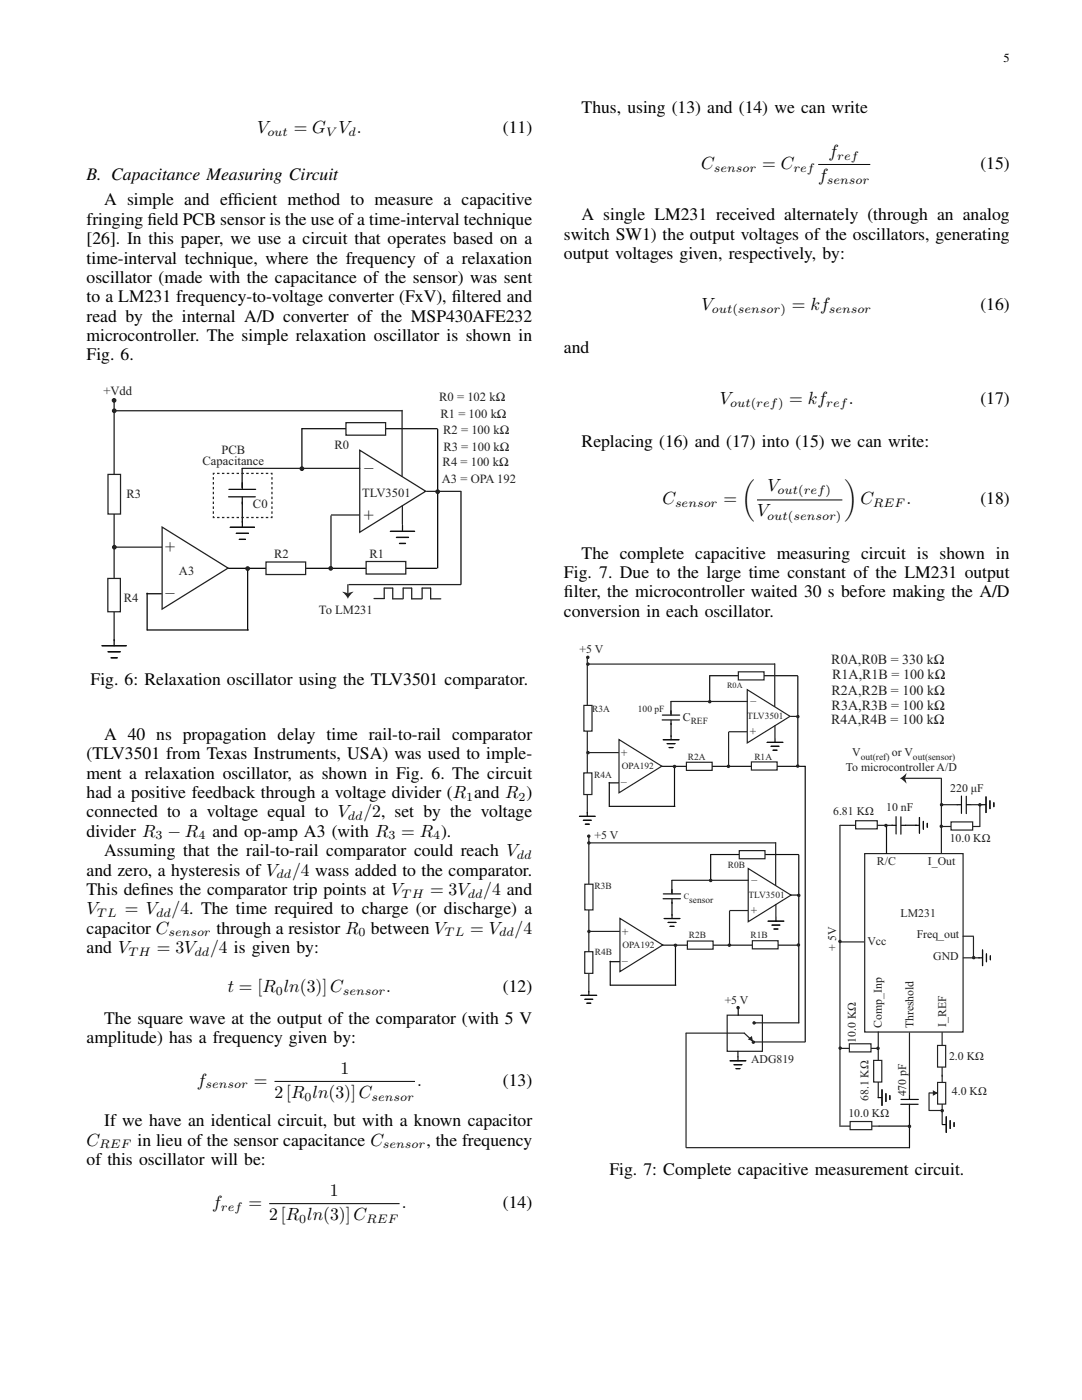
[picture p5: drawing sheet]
<svg xmlns="http://www.w3.org/2000/svg" width="216mm" height="279mm" viewBox="0 0 216 279" stroke-linecap="round" stroke-linejoin="round" font-family="sans-serif">
<defs><g id="words">
<g font-size="3.5">
<text x="116" y="22.6">Thus, using (13) and (14) we can write</text>
<text x="51.3" y="26.5">V</text>
<text x="58.6" y="26.5">= G V .</text>
<text x="100.4" y="26.5">(11)</text>
<text x="17.3" y="36">B. Capacitance Measuring Circuit</text>
<text x="139.9" y="33.7">C</text>
<text x="152.1" y="33.7">= C</text>
<text x="165.3" y="31.3">f</text>
<text x="195.6" y="33.7">(15)</text>
<text x="20.8" y="41">A simple and eff</text>
<text x="46.5" y="41">icient method to measure a capacitive</text>
<text x="163.3" y="36.1">f</text>
<text x="17.3" y="44.9">fringing f</text>
<text x="29.4" y="44.9">ield PCB sensor is the use of a time-interval technique</text>
<text x="112.5" y="47.8">switch SW1) the output voltages of the oscillators, generating</text>
<text x="116" y="44">A single LM231 received alternately (through an analog</text>
<text x="17.3" y="48.7">[26]. In this paper, we use a circuit that operates based on a</text>
<text x="17.3" y="52.6">time-interval technique, where the frequency of a relaxation</text>
<text x="112.5" y="51.7">output voltages given, respectively, by:</text>
<text x="17.3" y="56.5">oscillator (made with the capacitance of the sensor) was sent</text>
<text x="17.3" y="60.3">to a LM231 frequency-to-voltage converter (FxV), f</text>
<text x="17.3" y="64.2">read by the internal A/D converter of the MSP430AFE232</text>
<text x="90.2" y="60.3">iltered and</text>
<text x="140" y="61.8">V</text>
<text x="158" y="61.8">= kf</text>
<text x="195.6" y="61.8">(16)</text>
<text x="17.3" y="68.1">microcontroller. The simple relaxation oscillator is shown in</text>
<text x="17.3" y="71.9">Fig. 6.</text>
<text x="112.5" y="70.5">and</text>
<text x="143.6" y="80.6">V</text>
<text x="157.5" y="80.6">= kf</text>
<text x="169.4" y="80.6">.</text>
<text x="195.6" y="80.6">(17)</text>
<text x="116" y="89.3">Replacing (16) and (17) into (15) we can write:</text>
<text x="148" y="95.7">(</text>
<text x="168.5" y="95.7">)</text>
<text x="132.2" y="100.7">C</text>
<text x="144.3" y="100.7">=</text>
<text x="153.1" y="98">V</text>
<text x="171.7" y="100.7">C</text>
<text x="180.9" y="100.7">.</text>
<text x="195.6" y="100.7">(18)</text>
<text x="151.1" y="103.1">V</text>
<text x="116" y="111.5">The complete capacitive measuring circuit is shown in</text>
<text x="112.5" y="115.4">Fig. 7. Due to the large time constant of the LM231 output</text>
<text x="112.5" y="119.2">f</text>
<text x="112.5" y="119.2">ilter, the microcontroller waited 30 s before making the A/D</text>
<text x="112.5" y="123.1">conversion in each oscillator.</text>
<text x="18.1" y="136.6">Fig. 6: Relaxation oscillator using the TLV3501 comparator.</text>
<text x="20.8" y="147.7">A 40 ns propagation delay time rail-to-rail comparator</text>
<text x="17.3" y="151.5">(TLV3501 from Texas Instruments, USA) was used to imple-</text>
<text x="17.3" y="155.4">ment a relaxation oscillator, as shown in Fig. 6. The circuit</text>
<text x="17.3" y="159.3">had a positive feedback through a voltage divider (R and R )</text>
<text x="17.3" y="163.1">connected to a voltage equal to V /2, set by the voltage</text>
<text x="17.3" y="167">divider R − R</text>
<text x="42.4" y="167">and op-amp A3 (with R</text>
<text x="80.1" y="167">= R ).</text>
<text x="20.8" y="170.9">Assuming that the rail-to-rail comparator could reach V</text>
<text x="17.3" y="178.6">This def</text>
<text x="17.3" y="174.7">and zero, a hysteresis of V /4 wass added to the comparator.</text>
<text x="28" y="178.6">ines the comparator trip points at V</text>
<text x="85.8" y="178.6">= 3V /4 and</text>
<text x="17.3" y="182.5">V</text>
<text x="24.9" y="182.5">= V /4. The time required to charge (or discharge) a</text>
<text x="17.3" y="186.3">capacitor C</text>
<text x="17.3" y="190.2">and V</text>
<text x="31.3" y="190.2">= 3V /4 is given by:</text>
<text x="43.2" y="186.3">through a resistor R</text>
<text x="74" y="186.3">between V</text>
<text x="93.8" y="186.3">= V /4</text>
<text x="45.4" y="198">t = [R ln(3)]C</text>
<text x="77.1" y="198">.</text>
<text x="100.4" y="198">(12)</text>
<text x="17.3" y="208.1">amplitude) has a frequency given by:</text>
<text x="20.8" y="204.3">The square wave at the output of the comparator (with 5 V</text>
<text x="67.9" y="214.3">1</text>
<text x="39.3" y="216.7">f</text>
<text x="50.6" y="216.7">=</text>
<text x="54.8" y="219.1">2[R ln(3)]C</text>
<text x="83.2" y="216.7">.</text>
<text x="100.4" y="216.7">(13)</text>
<text x="20.8" y="224.8">If we have an identical circuit, but with a known capacitor</text>
<text x="17.3" y="228.7">C</text>
<text x="17.3" y="232.5">of this oscillator will be:</text>
<text x="27.4" y="228.7">in lieu of the sensor capacitance C</text>
<text x="85.1" y="228.7">, the frequency</text>
<text x="65.8" y="238.7">1</text>
<text x="121.6" y="234.4">Fig. 7: Complete capacitive measurement circuit.</text>
<text x="42.3" y="241.1">f</text>
<text x="49.6" y="241.1">=</text>
<text x="53.7" y="243.5">2[R ln(3)]C</text>
<text x="80.2" y="241.1">.</text>
<text x="100.4" y="241.1">(14)</text>
</g>
<g font-size="3.5" fill="#231f20">
<text x="72.7" y="92.8">_</text>
<text x="72.6" y="103.9">+</text>
<text x="35" y="108" transform="rotate(-180 35 108)">+</text>
<text x="34.8" y="119.2" transform="rotate(-180 34.8 119.2)">_</text>
</g>
<g font-size="2.8" fill="#231f20">
<text x="165.9" y="132.6">R0A,R0B = 330 kΩ</text>
<text x="166" y="135.5">R1A,R1B = 100 kΩ</text>
<text x="165.9" y="138.7">R2A,R2B = 100 kΩ</text>
<text x="165.9" y="141.6">R3A,R3B = 100 kΩ</text>
<text x="165.8" y="144.4">R4A,R4B = 100 kΩ</text>
</g>
<g font-size="2.5">
<text x="200.2" y="12.4">5</text>
<text x="53.3" y="27">out</text>
<text x="65.1" y="27">V</text>
<text x="69.6" y="27">d</text>
<text x="142.4" y="34.2">sensor</text>
<text x="158.3" y="34.2">ref</text>
<text x="167.1" y="31.9">ref</text>
<text x="165" y="36.6">sensor</text>
<text x="142" y="62.5">out(sensor)</text>
<text x="165.4" y="62.4">sensor</text>
<text x="145.7" y="81.3">out(ref)</text>
<text x="164.9" y="81.2">ref</text>
<text x="134.7" y="101.2">sensor</text>
<text x="155.2" y="98.7">out(ref)</text>
<text x="174.2" y="101.2">REF</text>
<text x="153.1" y="103.7">out(sensor)</text>
<text x="93" y="159.8">1</text>
<text x="103.5" y="159.8">2</text>
<text x="31" y="167.5">3</text>
<text x="39.6" y="167.5">4</text>
<text x="69.4" y="163.7">dd</text>
<text x="77.5" y="167.5">3</text>
<text x="86.4" y="167.5">4</text>
<text x="103.1" y="171.4">dd</text>
<text x="55.2" y="175.3">dd</text>
<text x="80.1" y="179.1">TH</text>
<text x="93.3" y="179.1">dd</text>
<text x="19.3" y="183">TL</text>
<text x="31.1" y="183">dd</text>
<text x="25.6" y="190.7">TH</text>
<text x="33.6" y="186.9">sensor</text>
<text x="38.8" y="190.7">dd</text>
<text x="71.5" y="186.9">0</text>
<text x="88.7" y="186.9">TL</text>
<text x="99.6" y="186.9">dd</text>
<text x="55" y="198.5">0</text>
<text x="68.4" y="198.5">sensor</text>
<text x="41" y="217.2">sensor</text>
<text x="60.8" y="219.6">0</text>
<text x="74.1" y="219.6">sensor</text>
<text x="19.8" y="229.2">REF</text>
<text x="76.4" y="229.2">sensor</text>
<text x="44.1" y="241.6">ref</text>
<text x="59.7" y="244">0</text>
<text x="73.1" y="244">REF</text>
</g>
<g font-size="2.5" fill="#231f20">
<text x="20.6" y="78.8">+Vdd</text>
<text x="87.6" y="80">R0 = 102 kΩ</text>
<text x="87.9" y="83.4">R1 = 100 kΩ</text>
<text x="66.8" y="89.6">R0</text>
<text x="88.4" y="86.6">R2 = 100 kΩ</text>
<text x="88.5" y="89.9">R3 = 100 kΩ</text>
<text x="40.4" y="92.9">Capacitance</text>
<text x="44.2" y="90.6">PCB</text>
<text x="88.3" y="93.1">R4 = 100 kΩ</text>
<text x="25.2" y="99.5">R3</text>
<text x="50.5" y="101.4">C0</text>
<text x="72.3" y="99.1">TLV3501</text>
<text x="88.2" y="96.3">A3 = OPA 192</text>
<text x="54.7" y="111.3">R2</text>
<text x="73.7" y="111.4">R1</text>
<text x="35.7" y="114.7">A3</text>
<text x="24.7" y="120.2">R4</text>
<text x="63.6" y="122.5">To LM231</text>
</g>
<g font-size="2.4" fill="#231f20">
<text x="115.6" y="130.3">+5 V</text>
<text x="136.2" y="143.8">C</text>
<text x="168.8" y="153.9">To microcontroller A/D</text>
<text x="170.1" y="150.9">V</text>
<text x="178" y="150.9">or V</text>
<text x="176.8" y="162">10 nF</text>
<text x="189.6" y="158.1">220 μF</text>
<text x="118.6" y="167.3">+5 V</text>
<text x="166.2" y="162.6">6.81 KΩ</text>
<text x="175" y="172.6">R/C</text>
<text x="185.2" y="172.6">I_Out</text>
<text x="189.5" y="168.1">10.0 KΩ</text>
<text x="179.7" y="183.1">LM231</text>
<text x="166.8" y="189.7" transform="rotate(-90 166.8 189.7)">+ 5V</text>
<text x="173.1" y="188.6">Vcc</text>
<text x="182.9" y="187.3">Freq_out</text>
<text x="186.2" y="191.6">GND</text>
<text x="144.6" y="200.3">+5 V</text>
<text x="170.8" y="208.1" transform="rotate(-90 170.8 208.1)">10.0 KΩ</text>
<text x="176" y="205.1" transform="rotate(-90 176 205.1)">Comp_Inp</text>
<text x="182.3" y="205.3" transform="rotate(-90 182.3 205.3)">Threshold</text>
<text x="188.8" y="204.9" transform="rotate(-90 188.8 204.9)">I_REF</text>
<text x="149.9" y="212.2">ADG819</text>
<text x="189.4" y="211.6">2.0 KΩ</text>
<text x="173.3" y="219.8" transform="rotate(-90 173.3 219.8)">68.1 KΩ</text>
<text x="180.8" y="218.8" transform="rotate(-90 180.8 218.8)">470 pF</text>
<text x="189.9" y="218.6">4.0 KΩ</text>
<text x="169.3" y="223">10.0 KΩ</text>
</g>
<g font-size="2.3" fill="#231f20">
<text x="149.7" y="139.5">_</text>
<text x="125.2" y="149.4" transform="rotate(-180 125.2 149.4)">+</text>
<text x="149.6" y="146.8">+</text>
<text x="125.1" y="156.7" transform="rotate(-180 125.1 156.7)">_</text>
<text x="149.9" y="175.2">_</text>
<text x="125.4" y="185.1" transform="rotate(-180 125.4 185.1)">+</text>
<text x="149.8" y="182.5">+</text>
<text x="125.3" y="192.4" transform="rotate(-180 125.3 192.4)">_</text>
</g>
<g font-size="1.9" fill="#231f20">
<text x="118.2" y="142.2">R3A</text>
<text x="127.3" y="142.1">100 pF</text>
<text x="149.1" y="143.6">TLV3501</text>
<text x="137.8" y="144.5">REF</text>
<text x="118.6" y="155.3">R4A</text>
<text x="124.1" y="153.4">OPA192</text>
<text x="137.2" y="151.6">R2A</text>
<text x="150.5" y="151.6">R1A</text>
<text x="171.8" y="151.6">out(ref)</text>
<text x="182.2" y="151.6">out(sensor)</text>
<text x="145.3" y="173.2">R0B</text>
<text x="118.6" y="177.5">R3B</text>
<text x="149.4" y="179.2">TLV3501</text>
<text x="137.5" y="180.1">sensor</text>
<text x="118.7" y="190.6">R4B</text>
<text x="124.2" y="189.2">OPA192</text>
<text x="137.4" y="187.3">R2B</text>
<text x="149.8" y="187.3">R1B</text>
</g>
<g font-size="1.6" fill="#231f20">
<text x="145.1" y="137.4">R0A</text>
<text x="136.5" y="179.4">C</text>
</g>
</g></defs>
<path d="M60.2 85.6h27M92 98.1v18.5M45.5 113.4h41.6" fill="none" stroke="#0c090d" stroke-width=".25"/>
<path d="M22.8 79.9v48M71.8 89.9l13.1 8.1-13.1 8.2z" fill="none" stroke="#231f20" stroke-width=".25"/>
<path d="M69 84.4h7.9v2.4h-7.9z" fill="#fff"/>
<path d="M69 84.4h7.9v2.4h-7.9z" fill="none" stroke="#231f20" stroke-width=".25"/>
<path d="M21.5 115.4h2.5v6.7h-2.5z" fill="#fff"/>
<path d="M21.5 115.4h2.5v6.7h-2.5z" fill="none" stroke="#231f20" stroke-width=".25"/>
<path d="M73.1 112.1h7.9v2.5h-7.9z" fill="#fff"/>
<path d="M73.1 112.1h7.9v2.5h-7.9z" fill="none" stroke="#231f20" stroke-width=".25"/>
<path d="M53.1 112.2h7.9v2.5h-7.9z" fill="#fff"/>
<path d="M53.1 112.2h7.9v2.5h-7.9z" fill="none" stroke="#231f20" stroke-width=".25"/>
<path d="M21.6 94.7h2.5v7.9h-2.5z" fill="#fff"/>
<path d="M21.6 94.7h2.5v7.9h-2.5zM22.9 82h57.3M48.3 93.5h23.5M80.2 81.9v13.1M85.1 98.1h6.9M66 102.9v10.5M66 102.8h5.7M80.3 100.9v3.8" fill="none" stroke="#231f20" stroke-width=".25"/>
<g fill="none" stroke="#0c090d" stroke-width=".25">
<path d="M45.6 99.1h5.3M45.7 97.7h5.3M48.3 93.5v4.2M48.3 99.2l.1 6M60.2 85.6v7.9M87.3 85.7v27.6M45.9 105.2h4.9M47.2 106.4h2.4M47.8 107.6h1.2M77.9 106h4.8M79.1 107.3h2.4M79.7 108.5h1.2"/>
<path d="M80.3 104.8v1.2M20.4 128.9h4.8M21.6 130.1h2.4M22.2 131.3h1.2M22.8 127.7v1.2"/>
</g>
<circle cx="22.8" cy="82" r=".35" fill="#231f20"/>
<circle cx="22.8" cy="82" r=".35" fill="none" stroke="#231f20" stroke-width=".25"/>
<circle cx="60.2" cy="93.5" r=".35" fill="#231f20"/>
<circle cx="60.2" cy="93.5" r=".35" fill="none" stroke="#231f20" stroke-width=".25"/>
<circle cx="22.8" cy="109.2" r=".35" fill="#231f20"/>
<circle cx="22.8" cy="109.2" r=".35" fill="none" stroke="#231f20" stroke-width=".25"/>
<circle cx="66" cy="113.4" r=".35" fill="#231f20"/>
<circle cx="66" cy="113.4" r=".35" fill="none" stroke="#231f20" stroke-width=".25"/>
<circle cx="87.3" cy="98.1" r=".35" fill="#231f20"/>
<g fill="none" stroke="#231f20" stroke-width=".25">
<path d="M42.8 94.5h-.2v.2M54 94.5h.3v.2M42.6 103v.3h.2M54.3 103v.3h-.3M69.4 116.6v2M69.5 116.7h22.5"/>
<circle cx="87.3" cy="98.1" r=".35"/>
</g>
<path d="M43.3 94.5h10.5M54.3 95.2v7.6M42.6 102.5v-7.5M53.5 103.3h-10.4" fill="none" stroke="#231f20" stroke-width=".25" stroke-dasharray=".5 .5" stroke-linecap="butt"/>
<path d="M68.3 118.1l1.1 .4 .6-.3 .6-.1-.8 .8-.4 .6-.3-.6z" fill="#231f20"/>
<path d="M22.6 109.2h9.7M32.3 105.2l13.2 8.2-13.2 8.2zM74.6 119.5h2.1v-2.1h1.7v2.1h2M80.4 119.5v-2.1h1.7v2.1h2.1M85.9 117.4h-1.7v2.1M85.9 117.4v2.1h2.1" fill="none" stroke="#231f20" stroke-width=".25"/>
<path d="M29.3 118.5h2.9M29.4 118.4v7.3h20.1M49.4 113.6v12.1" fill="none" stroke="#0c090d" stroke-width=".25"/>
<circle cx="49.4" cy="113.5" r=".35" fill="#231f20"/>
<circle cx="49.4" cy="113.5" r=".35" fill="none" stroke="#231f20" stroke-width=".25"/>
<circle cx="22.8" cy="79.9" r=".35" fill="#231f20"/>
<circle cx="22.8" cy="79.9" r=".35" fill="none" stroke="#231f20" stroke-width=".25"/>
<path d="M163.3 32.8h10.4M151.1 99.8h17M54.8 215.8h28M53.7 240.2h26" fill="none" stroke="#000" stroke-width=".2"/>
<path d="M141.6 134.9h17.5M132.1 152.9h28.6" fill="none" stroke="#0c090d" stroke-width=".24"/>
<path d="M149.1 137.6l8.5 5.4-8.5 5.3z" fill="none" stroke="#231f20" stroke-width=".24"/>
<path d="M147.3 134.1h5.2v1.6h-5.2z" fill="#fff"/>
<path d="M147.3 134.1h5.2v1.6h-5.2z" fill="none" stroke="#231f20" stroke-width=".24"/>
<path d="M149.9 152.1h5.2v1.6h-5.2z" fill="#fff"/>
<path d="M149.9 152.1h5.2v1.6h-5.2z" fill="none" stroke="#231f20" stroke-width=".24"/>
<path d="M137 152.1h5.1v1.6h-5.1z" fill="#fff"/>
<path d="M117.4 132.5h37.2M133.9 140h15.2M154.6 132.5v8.5M137 152.1h5.1v1.6h-5.1zM145.4 146.1v6.8M145.4 146h3.7M154.6 144.8v2.5M157.8 143h1.5" fill="none" stroke="#231f20" stroke-width=".24"/>
<g fill="none" stroke="#0c090d" stroke-width=".24">
<path d="M141.6 134.9v5.1M159.2 134.9v18M132.1 143.7h3.5M132.2 142.7h3.4M132.3 147.6h3.2M133.1 148.4h1.6M133.5 149.2h.8M133.9 140v2.7M133.9 143.7v3.9M153.1 148.2h3.1M153.9 148.9h1.5M154.3 149.7h.7"/>
<path d="M154.6 147.4v.8"/>
</g>
<circle cx="117.3" cy="132.5" r=".22" fill="#231f20"/>
<circle cx="117.3" cy="132.5" r=".22" fill="none" stroke="#231f20" stroke-width=".24"/>
<circle cx="141.6" cy="140" r=".22" fill="#231f20"/>
<circle cx="141.6" cy="140" r=".22" fill="none" stroke="#231f20" stroke-width=".24"/>
<circle cx="117.3" cy="150.2" r=".22" fill="#231f20"/>
<circle cx="117.3" cy="150.2" r=".22" fill="none" stroke="#231f20" stroke-width=".24"/>
<circle cx="145.3" cy="152.9" r=".22" fill="#231f20"/>
<circle cx="145.3" cy="152.9" r=".22" fill="none" stroke="#231f20" stroke-width=".24"/>
<circle cx="159.2" cy="143" r=".22" fill="#231f20"/>
<g fill="none" stroke="#231f20" stroke-width=".24">
<path d="M117.2 150.2h6.3M123.5 147.6l8.6 5.3-8.6 5.3z"/>
<circle cx="159.2" cy="143" r=".22"/>
</g>
<path d="M121.5 156.2h1.9M121.6 156.2v4.7h13.1M134.6 153.1v7.8" fill="none" stroke="#0c090d" stroke-width=".24"/>
<circle cx="134.6" cy="153" r=".22" fill="#231f20"/>
<circle cx="134.6" cy="153" r=".22" fill="none" stroke="#231f20" stroke-width=".24"/>
<circle cx="117.3" cy="131.2" r=".22" fill="#231f20"/>
<g fill="none" stroke="#231f20" stroke-width=".24">
<path d="M117.5 166.9v31.1M149.3 173.3l8.5 5.3-8.5 5.4z"/>
<circle cx="117.3" cy="131.2" r=".22"/>
</g>
<path d="M141.8 170.5h17.5M132.2 188.6h27.1" fill="none" stroke="#0c090d" stroke-width=".24"/>
<path d="M147.5 169.8h5.1v1.6h-5.1z" fill="#fff"/>
<path d="M147.5 169.8h5.1v1.6h-5.1z" fill="none" stroke="#231f20" stroke-width=".24"/>
<path d="M116.7 189.9h1.6v4.4h-1.6z" fill="#fff"/>
<path d="M116.7 189.9h1.6v4.4h-1.6z" fill="none" stroke="#231f20" stroke-width=".24"/>
<path d="M150.1 187.7h5.2v1.7h-5.2z" fill="#fff"/>
<path d="M150.1 187.7h5.2v1.7h-5.2z" fill="none" stroke="#231f20" stroke-width=".24"/>
<path d="M137.2 187.8h5.1v1.6h-5.1z" fill="#fff"/>
<path d="M137.2 187.8h5.1v1.6h-5.1z" fill="none" stroke="#231f20" stroke-width=".24"/>
<path d="M116.7 176.5h1.6v5.1h-1.6z" fill="#fff"/>
<path d="M116.7 176.5h1.6v5.1h-1.6zM117.6 168.2h37.2M134.1 175.7h15.2M154.8 168.2v8.5M145.6 181.8v6.8M145.6 181.7h3.7M154.8 180.5v2.4" fill="none" stroke="#231f20" stroke-width=".24"/>
<g fill="none" stroke="#0c090d" stroke-width=".24">
<path d="M132.3 179.4h3.5M132.4 178.4h3.4M134.1 175.7v2.7M134.1 179.4v3.9M141.8 170.6v5.1M159.4 170.6v33.5M115.9 198.7h3.2M116.7 199.4h1.6M117.5 197.9v.8M132.5 183.3h3.2M133.3 184.1h1.6M133.7 184.9h.8"/>
<path d="M153.3 183.8h3.1M154 184.6h1.6M154.4 185.4h.8M154.8 183.1v.7M117.1 200.2h.8"/>
</g>
<circle cx="117.5" cy="168.2" r=".22" fill="#231f20"/>
<circle cx="117.5" cy="168.2" r=".22" fill="none" stroke="#231f20" stroke-width=".24"/>
<circle cx="141.8" cy="175.7" r=".22" fill="#231f20"/>
<circle cx="141.8" cy="175.7" r=".22" fill="none" stroke="#231f20" stroke-width=".24"/>
<circle cx="117.5" cy="185.9" r=".22" fill="#231f20"/>
<circle cx="117.5" cy="185.9" r=".22" fill="none" stroke="#231f20" stroke-width=".24"/>
<circle cx="145.5" cy="188.6" r=".22" fill="#231f20"/>
<circle cx="145.5" cy="188.6" r=".22" fill="none" stroke="#231f20" stroke-width=".24"/>
<circle cx="159.4" cy="178.7" r=".22" fill="#231f20"/>
<g fill="none" stroke="#231f20" stroke-width=".24">
<path d="M117.4 185.9h6.3M123.7 183.3l8.5 5.3-8.5 5.3z"/>
<circle cx="159.4" cy="178.7" r=".22"/>
</g>
<path d="M121.7 191.9h1.9M121.8 191.8v4.8h13.1M134.8 188.7v7.9" fill="none" stroke="#0c090d" stroke-width=".24"/>
<circle cx="134.8" cy="188.7" r=".22" fill="#231f20"/>
<circle cx="134.8" cy="188.7" r=".22" fill="none" stroke="#231f20" stroke-width=".24"/>
<circle cx="117.5" cy="166.9" r=".22" fill="#231f20"/>
<g fill="none" stroke="#231f20" stroke-width=".24">
<path d="M172.5 170.4h19.7v35.6h-19.7zM178.1 164.7h-10.5v60.1M167.5 188h4.9"/>
<circle cx="117.5" cy="166.9" r=".22"/>
</g>
<path d="M177.9 164.7h.9M178.8 163v3.4M179.8 163v3.5M179.8 164.7h.9M195.3 191.2h.8M196.1 189.6v3.1M196.8 190.4v1.5M197.6 190.8v.7" fill="none" stroke="#0c090d" stroke-width=".24"/>
<path d="M170.7 163.8h4.3v1.6h-4.3z" fill="#fff"/>
<path d="M170.7 163.8h4.3v1.6h-4.3z" fill="none" stroke="#231f20" stroke-width=".24"/>
<path d="M176.9 164.8v5.5M182.7 164.7h.8M183.5 163.1v3.2M184.3 163.9v1.6M185 164.3v.8" fill="none" stroke="#0c090d" stroke-width=".24"/>
<circle cx="176.8" cy="164.8" r=".22" fill="#231f20"/>
<g fill="none" stroke="#231f20" stroke-width=".24">
<path d="M187.8 164.9h7.7M192.2 191.2h3.3"/>
<circle cx="176.8" cy="164.8" r=".22"/>
</g>
<path d="M191.8 158.9v3.4M192.8 158.9v3.5M191 160.6h.8M192.9 160.6h.8" fill="none" stroke="#0c090d" stroke-width=".24"/>
<path d="M189.8 164h4.3v1.7h-4.3z" fill="#fff"/>
<path d="M189.8 164h4.3v1.7h-4.3z" fill="none" stroke="#231f20" stroke-width=".24"/>
<path d="M196.7 159v3.2M197.5 159.8v1.6M196 160.6h.7M198.3 160.2v.8" fill="none" stroke="#0c090d" stroke-width=".24"/>
<circle cx="187.8" cy="164.9" r=".22" fill="#231f20"/>
<g fill="none" stroke="#231f20" stroke-width=".24">
<path d="M187.8 155.3v15M187.8 160.6h3.2M193.8 160.6h2.2M195.5 160.6v4.3"/>
<circle cx="187.8" cy="164.9" r=".22"/>
</g>
<circle cx="195.5" cy="160.6" r=".22" fill="#231f20"/>
<circle cx="195.5" cy="160.6" r=".22" fill="none" stroke="#231f20" stroke-width=".24"/>
<circle cx="187.9" cy="160.6" r=".22" fill="#231f20"/>
<circle cx="187.9" cy="160.6" r=".22" fill="none" stroke="#231f20" stroke-width=".24"/>
<circle cx="167.6" cy="187.9" r=".22" fill="#231f20"/>
<g fill="none" stroke="#231f20" stroke-width=".24">
<path d="M192.2 186.8h2M194.2 187v4.2"/>
<circle cx="167.6" cy="187.9" r=".22"/>
</g>
<circle cx="194.3" cy="191.1" r=".22" fill="#231f20"/>
<g fill="none" stroke="#231f20" stroke-width=".24">
<path d="M167.6 209.2h7.6"/>
<circle cx="194.3" cy="191.1" r=".22"/>
</g>
<path d="M169.5 208.3h4.3v1.6h-4.3z" fill="#fff"/>
<path d="M169.5 208.3h4.3v1.6h-4.3zM175.2 205.9v13.2" fill="none" stroke="#231f20" stroke-width=".24"/>
<path d="M174.3 211.6h1.7v4.3h-1.7z" fill="#fff"/>
<path d="M174.3 211.6h1.7v4.3h-1.7z" fill="none" stroke="#231f20" stroke-width=".24"/>
<path d="M175.2 219h.8M176 217.5v3.1M176.8 218.3v1.5M177.6 218.7v.7" fill="none" stroke="#0c090d" stroke-width=".24"/>
<circle cx="167.6" cy="209.2" r=".22" fill="#231f20"/>
<g fill="none" stroke="#231f20" stroke-width=".24">
<path d="M188 206.1v8.7"/>
<circle cx="167.6" cy="209.2" r=".22"/>
</g>
<path d="M187.1 208.6h1.6v4.4h-1.6z" fill="#fff"/>
<path d="M187.1 208.6h1.6v4.4h-1.6zM188 214.6v9.8" fill="none" stroke="#231f20" stroke-width=".24"/>
<path d="M187.1 216h1.6v4.3h-1.6z" fill="#fff"/>
<path d="M185.4 218.1v3.5M185.4 218.1h1.6M187.1 216h1.6v4.3h-1.6zM185.4 221.6h2.5" fill="none" stroke="#231f20" stroke-width=".24"/>
<path d="M188 224.4h.8M188.8 222.9v3.1M189.6 223.7v1.5M190.4 224v.8" fill="none" stroke="#0c090d" stroke-width=".24"/>
<path d="M186.3 217.8l.6 .3-.6 .4z" fill="#231f20"/>
<path d="M186.3 217.8l.6 .3-.6 .4z" fill="none" stroke="#231f20" stroke-width=".24"/>
<circle cx="175.2" cy="209.2" r=".22" fill="#231f20"/>
<circle cx="175.2" cy="209.2" r=".22" fill="none" stroke="#231f20" stroke-width=".24"/>
<circle cx="188" cy="221.7" r=".22" fill="#231f20"/>
<g fill="none" stroke="#231f20" stroke-width=".24">
<path d="M167.8 224.7h7.6"/>
<circle cx="188" cy="221.7" r=".22"/>
</g>
<path d="M169.6 223.8h4.4v1.6h-4.4z" fill="#fff"/>
<path d="M181.5 206v12.5M169.6 223.8h4.4v1.6h-4.4z" fill="none" stroke="#231f20" stroke-width=".24"/>
<path d="M179.8 219.4h3.4M181.5 218.5v.9M175.4 224.7h6M179.7 220.4h3.5M181.5 220.4v8.7" fill="none" stroke="#0c090d" stroke-width=".24"/>
<circle cx="181.5" cy="224.8" r=".22" fill="#231f20"/>
<g fill="none" stroke="#231f20" stroke-width=".24">
<path d="M117.2 131.1v31.2M145.1 202.6h7v7.2h-7z"/>
<circle cx="181.5" cy="224.8" r=".22"/>
</g>
<path d="M115.6 162.9h3.2M116.4 163.7h1.6M116.8 164.5h.8M117.2 162.1v.8" fill="none" stroke="#0c090d" stroke-width=".24"/>
<path d="M116.5 140.8h1.6v5.1h-1.6z" fill="#fff"/>
<path d="M116.5 140.8h1.6v5.1h-1.6z" fill="none" stroke="#231f20" stroke-width=".24"/>
<path d="M116.5 154.2h1.6v4.4h-1.6z" fill="#fff"/>
<path d="M116.5 154.2h1.6v4.4h-1.6z" fill="none" stroke="#231f20" stroke-width=".24"/>
<path d="M160.7 152.9v55" fill="none" stroke="#0c090d" stroke-width=".24"/>
<circle cx="159.2" cy="152.9" r=".22" fill="#231f20"/>
<circle cx="159.2" cy="152.9" r=".22" fill="none" stroke="#231f20" stroke-width=".24"/>
<path d="M157.8 178.6h1.5" fill="none" stroke="#0c090d" stroke-width=".24"/>
<circle cx="159.3" cy="188.6" r=".22" fill="#231f20"/>
<g fill="none" stroke="#231f20" stroke-width=".24">
<path d="M136.9 206.2h11.6M148.5 206.2l1.8 1.7M150.2 207.9h10.4M150.6 204.1h8.8"/>
<circle cx="159.3" cy="188.6" r=".22"/>
</g>
<circle cx="150.5" cy="204.1" r=".22" fill="#231f20"/>
<circle cx="150.5" cy="204.1" r=".22" fill="none" stroke="#231f20" stroke-width=".24"/>
<circle cx="150.3" cy="208" r=".22" fill="#231f20"/>
<circle cx="150.3" cy="208" r=".22" fill="none" stroke="#231f20" stroke-width=".24"/>
<path d="M149.4 207.4l.6-.4 .1 .6z" fill="#231f20"/>
<path d="M136.9 206.2v22.8M149.4 207.4l.6-.4 .1 .6z" fill="none" stroke="#231f20" stroke-width=".24"/>
<path d="M145.7 211.7h3.1M146.5 212.5h1.5M146.9 213.3h.7M147.2 209.8l.1 1.9M147.3 201.1v1.5" fill="none" stroke="#0c090d" stroke-width=".24"/>
<circle cx="147.3" cy="201.1" r=".22" fill="#231f20"/>
<g fill="none" stroke="#231f20" stroke-width=".24">
<path d="M180.4 155.3h7.4M136.9 229h44.6"/>
<circle cx="147.3" cy="201.1" r=".22"/>
</g>
<path d="M180.7 164.7h2.2" fill="none" stroke="#0c090d" stroke-width=".24"/>
<path d="M179.6 155.3l.7-.4 .6-.6-.4 1 .4 1.1-.6-.6z" fill="#231f20"/>
<use href="#words"/>
</svg>
